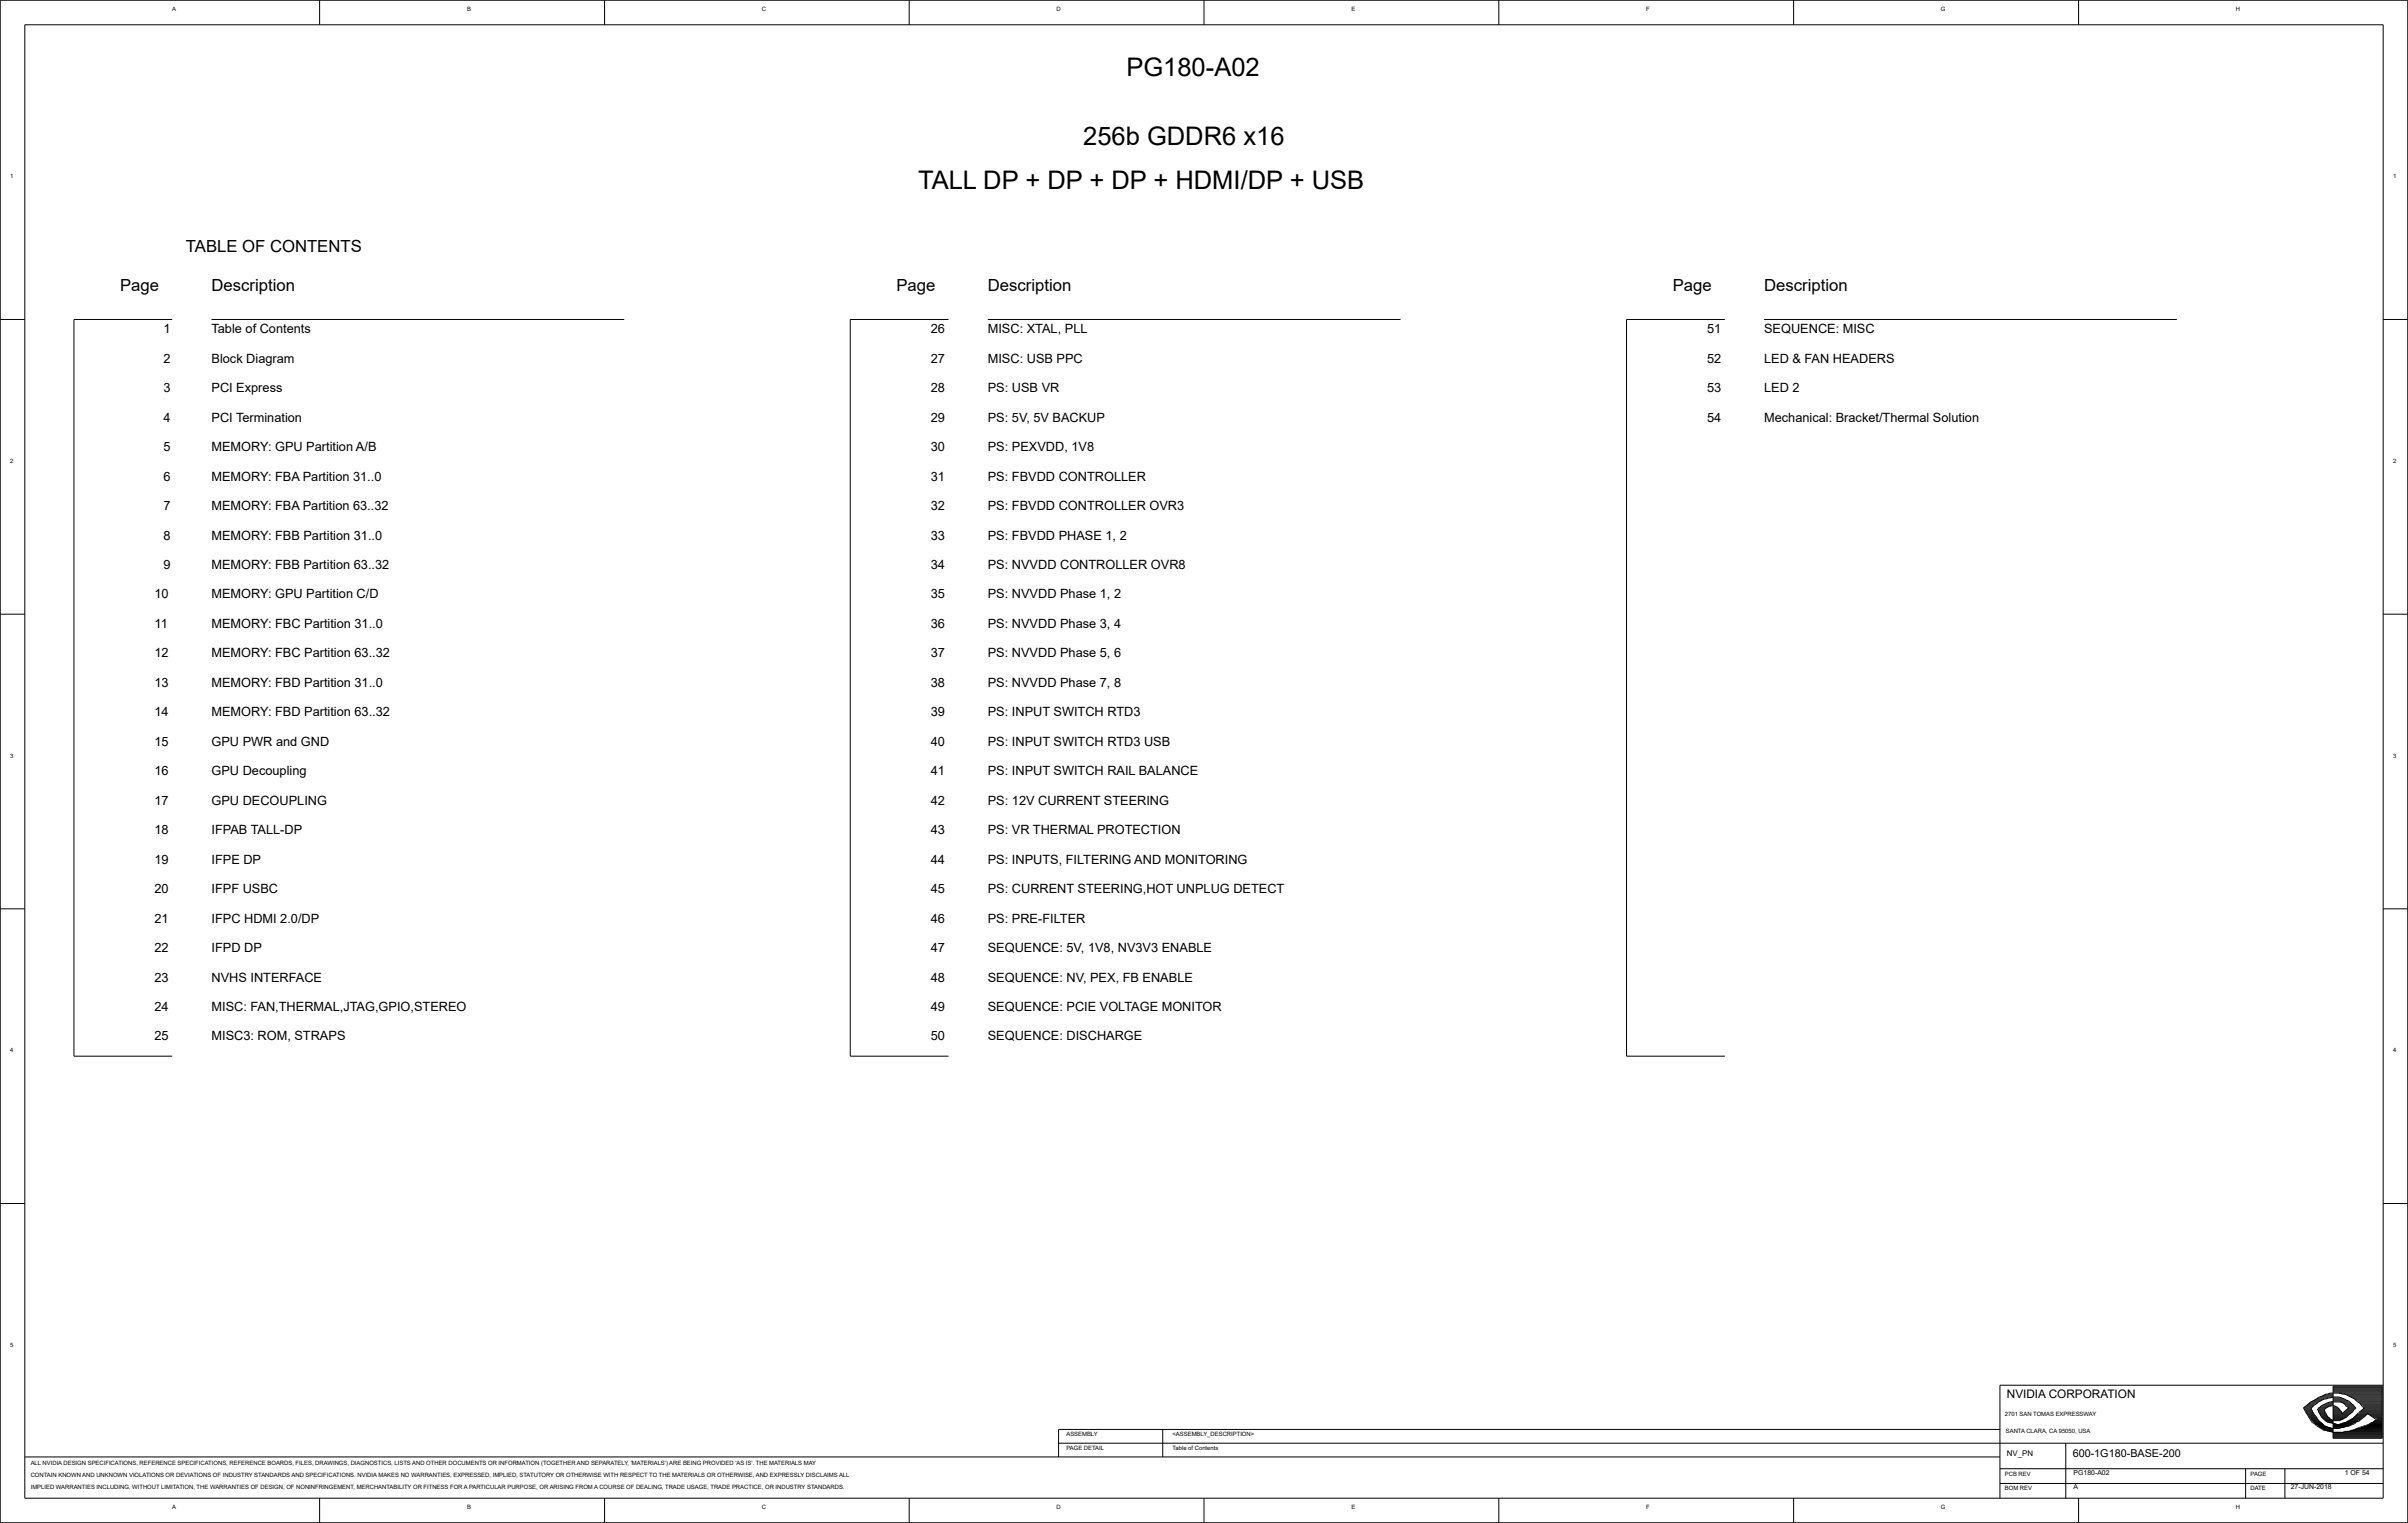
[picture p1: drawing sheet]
<svg xmlns="http://www.w3.org/2000/svg" width="161mm" height="102mm" viewBox="0 0 161 102" stroke-linecap="round" stroke-linejoin="round" font-family="sans-serif">
<defs><g id="words">
<g font-size="1.7">
<text x="75.3" y="5.1">PG180-A02</text>
<text x="72.5" y="9.7">256b GDDR6 x16</text>
<text x="61.4" y="12.6">TALL DP + DP + DP + HDMI/DP + USB</text>
</g>
<g font-size="1.1">
<text x="12.4" y="16.8">TABLE OF CONTENTS</text>
<text x="8" y="19.5">Page</text>
<text x="14.1" y="19.5">Description</text>
<text x="60" y="19.5">Page</text>
<text x="66.1" y="19.5">Description</text>
<text x="111.9" y="19.5">Page</text>
<text x="118" y="19.5">Description</text>
</g>
<g font-size=".9">
<text x="10.9" y="22.3">1</text>
<text x="14.1" y="22.3">Table of Contents</text>
<text x="62.3" y="22.3">26</text>
<text x="66.1" y="22.3">MISC: XTAL, PLL</text>
<text x="114.2" y="22.3">51</text>
<text x="118" y="22.3">SEQUENCE: MISC</text>
<text x="10.9" y="26.2">3</text>
<text x="10.9" y="28.2">4</text>
<text x="10.9" y="24.3">2</text>
<text x="14.1" y="28.2">PCI Termination</text>
<text x="14.1" y="26.2">PCI Express</text>
<text x="14.1" y="24.3">Block Diagram</text>
<text x="62.3" y="26.2">28</text>
<text x="62.3" y="28.2">29</text>
<text x="62.3" y="24.3">27</text>
<text x="66.1" y="24.3">MISC: USB PPC</text>
<text x="66.1" y="26.2">PS: USB VR</text>
<text x="66.1" y="28.2">PS: 5V, 5V BACKUP</text>
<text x="114.2" y="28.2">54</text>
<text x="114.2" y="26.2">53</text>
<text x="114.2" y="24.3">52</text>
<text x="118" y="28.2">Mechanical: Bracket/Thermal Solution</text>
<text x="118" y="24.3">LED &amp; FAN HEADERS</text>
<text x="118" y="26.2">LED 2</text>
<text x="10.9" y="30.2">5</text>
<text x="10.9" y="32.2">6</text>
<text x="10.9" y="34.1">7</text>
<text x="14.1" y="30.2">MEMORY: GPU Partition A/B</text>
<text x="14.1" y="32.2">MEMORY: FBA Partition 31..0</text>
<text x="14.1" y="34.1">MEMORY: FBA Partition 63..32</text>
<text x="62.3" y="30.2">30</text>
<text x="62.3" y="34.1">32</text>
<text x="62.3" y="32.2">31</text>
<text x="66.1" y="32.2">PS: FBVDD CONTROLLER</text>
<text x="66.1" y="34.1">PS: FBVDD CONTROLLER OVR3</text>
<text x="66.1" y="30.2">PS: PEXVDD, 1V8</text>
<text x="10.3" y="40">10</text>
<text x="10.9" y="36.1">8</text>
<text x="10.9" y="38.1">9</text>
<text x="14.1" y="36.1">MEMORY: FBB Partition 31..0</text>
<text x="14.1" y="38.1">MEMORY: FBB Partition 63..32</text>
<text x="14.1" y="40">MEMORY: GPU Partition C/D</text>
<text x="62.3" y="36.1">33</text>
<text x="62.3" y="40">35</text>
<text x="62.3" y="38.1">34</text>
<text x="66.1" y="36.1">PS: FBVDD PHASE 1, 2</text>
<text x="66.1" y="40">PS: NVVDD Phase 1, 2</text>
<text x="66.1" y="38.1">PS: NVVDD CONTROLLER OVR8</text>
<text x="10.3" y="47.9">14</text>
<text x="10.3" y="42">11</text>
<text x="10.3" y="44">12</text>
<text x="10.3" y="46">13</text>
<text x="14.1" y="47.9">MEMORY: FBD Partition 63..32</text>
<text x="14.1" y="42">MEMORY: FBC Partition 31..0</text>
<text x="14.1" y="44">MEMORY: FBC Partition 63..32</text>
<text x="14.1" y="46">MEMORY: FBD Partition 31..0</text>
<text x="62.3" y="46">38</text>
<text x="62.3" y="47.9">39</text>
<text x="62.3" y="44">37</text>
<text x="62.3" y="42">36</text>
<text x="66.1" y="47.9">PS: INPUT SWITCH RTD3</text>
<text x="66.1" y="44">PS: NVVDD Phase 5, 6</text>
<text x="66.1" y="46">PS: NVVDD Phase 7, 8</text>
<text x="66.1" y="42">PS: NVVDD Phase 3, 4</text>
<text x="10.3" y="49.9">15</text>
<text x="10.3" y="51.9">16</text>
<text x="10.3" y="53.9">17</text>
<text x="14.1" y="51.9">GPU Decoupling</text>
<text x="14.1" y="49.9">GPU PWR and GND</text>
<text x="14.1" y="53.9">GPU DECOUPLING</text>
<text x="62.3" y="49.9">40</text>
<text x="62.3" y="51.9">41</text>
<text x="62.3" y="53.9">42</text>
<text x="66.1" y="51.9">PS: INPUT SWITCH RAIL BALANCE</text>
<text x="66.1" y="53.9">PS: 12V CURRENT STEERING</text>
<text x="66.1" y="49.9">PS: INPUT SWITCH RTD3 USB</text>
<text x="10.3" y="55.8">18</text>
<text x="10.3" y="57.8">19</text>
<text x="10.3" y="59.8">20</text>
<text x="14.1" y="59.8">IFPF USBC</text>
<text x="14.1" y="55.8">IFPAB TALL-DP</text>
<text x="14.1" y="57.8">IFPE DP</text>
<text x="62.3" y="59.8">45</text>
<text x="62.3" y="55.8">43</text>
<text x="62.3" y="57.8">44</text>
<text x="66.1" y="55.8">PS: VR THERMAL PROTECTION</text>
<text x="66.1" y="57.8">PS: INPUTS, FILTERING AND MONITORING</text>
<text x="66.1" y="59.8">PS: CURRENT STEERING,HOT UNPLUG DETECT</text>
<text x="10.3" y="61.7">21</text>
<text x="10.3" y="63.7">22</text>
<text x="10.3" y="65.7">23</text>
<text x="14.1" y="63.7">IFPD DP</text>
<text x="14.1" y="61.7">IFPC HDMI 2.0/DP</text>
<text x="14.1" y="65.7">NVHS INTERFACE</text>
<text x="62.3" y="63.7">47</text>
<text x="62.3" y="61.7">46</text>
<text x="62.3" y="65.7">48</text>
<text x="66.1" y="61.7">PS: PRE-FILTER</text>
<text x="66.1" y="63.7">SEQUENCE: 5V, 1V8, NV3V3 ENABLE</text>
<text x="66.1" y="65.7">SEQUENCE: NV, PEX, FB ENABLE</text>
<text x="10.3" y="67.7">24</text>
<text x="10.3" y="69.6">25</text>
<text x="14.1" y="69.6">MISC3: ROM, STRAPS</text>
<text x="14.1" y="67.7">MISC: FAN,THERMAL,JTAG,GPIO,STEREO</text>
<text x="62.3" y="67.7">49</text>
<text x="62.3" y="69.6">50</text>
<text x="66.1" y="67.7">SEQUENCE: PCIE VOLTAGE MONITOR</text>
<text x="66.1" y="69.6">SEQUENCE: DISCHARGE</text>
</g>
<text font-size=".8" x="134.2" y="93.6">NVIDIA CORPORATION</text>
<text font-size=".7" x="138.6" y="97.5">600-1G180-BASE-200</text>
<g font-size=".5">
<text x="134.2" y="97.4">NV_PN</text>
<text x="138.7" y="98.7">PG180-A02</text>
<text x="138.7" y="99.7">A</text>
<text x="153.2" y="99.7">27-JUN-2018</text>
<text x="156.9" y="98.7">1 OF 54</text>
</g>
<g font-size=".4">
<text x="11.5" y=".7">A</text>
<text x="31.2" y=".7">B</text>
<text x="51" y=".7">C</text>
<text x="70.7" y=".7">D</text>
<text x="90.4" y=".7">E</text>
<text x="110.1" y=".7">F</text>
<text x="129.8" y=".7">G</text>
<text x="149.6" y=".7">H</text>
<text x=".7" y="11.9">1</text>
<text x="160.1" y="11.9">1</text>
<text x=".7" y="31">2</text>
<text x="160.1" y="31">2</text>
<text x=".7" y="50.7">3</text>
<text x="160.1" y="50.7">3</text>
<text x=".7" y="70.4">4</text>
<text x="160.1" y="70.4">4</text>
<text x=".7" y="90.1">5</text>
<text x="134.1" y="94.7">2701 SAN TOMAS EXPRESSWAY</text>
<text x="134.2" y="95.9">SANTA CLARA, CA 95050, USA</text>
<text x="160.1" y="90.1">5</text>
<text x="2.1" y="98">ALL NVIDIA DESIGN SPECIFICATIONS, REFERENCE SPECIFICATIONS, REFERENCE BOARDS, FILES, DRAWINGS, DIAGNOSTICS, LISTS AND OTHER DOCUMENTS OR INFORMATION (TOGETHER AND SEPARATELY, 'MATERIALS') ARE BEING PROVIDED 'AS IS'. THE MATERIALS MAY</text>
<text x="2.1" y="98.8">CONTAIN KNOWN AND UNKNOWN VIOLATIONS OR DEVIATIONS OF INDUSTRY STANDARDS AND SPECIFICATIONS. NVIDIA MAKES NO WARRANTIES, EXPRESSED, IMPLIED, STATUTORY OR OTHERWISE WITH RESPECT TO THE MATERIALS OR OTHERWISE, AND EXPRESSLY DISCLAIMS ALL</text>
<text x="2.1" y="99.7">IMPLIED WARRANTIES INCLUDING, WITHOUT LIMITATION, THE WARRANTIES OF DESIGN, OF NONINFRINGEMENT, MERCHANTABILITY OR FITNESS FOR A PARTICULAR PURPOSE, OR ARISING FROM A COURSE OF DEALING, TRADE USAGE, TRADE PRACTICE, OR INDUSTRY STANDARDS.</text>
<text x="11.5" y="101">A</text>
<text x="31.2" y="101">B</text>
<text x="51" y="101">C</text>
<text x="70.7" y="101">D</text>
<text x="71.3" y="97">PAGE DETAIL</text>
<text x="71.3" y="96.1">ASSEMBLY</text>
<text x="78.4" y="96.1">&lt;ASSEMBLY_DESCRIPTION&gt;</text>
<text x="78.4" y="97">Table of Contents</text>
<text x="90.4" y="101">E</text>
<text x="110.1" y="101">F</text>
<text x="129.8" y="101">G</text>
<text x="134.1" y="98.7">PCB REV</text>
<text x="134.1" y="99.7">BOM REV</text>
<text x="149.6" y="101">H</text>
<text x="150.5" y="99.7">DATE</text>
<text x="150.5" y="98.7">PAGE</text>
</g>
</g></defs>
<g fill="none" stroke="#000" stroke-width=".07">
<path d="M0 0h161.1v101.9h-161.1zM1.7 1.7h157.7v98.6h-157.7zM21.4 0v1.7M40.4 0v1.7M60.8 0v1.7M80.5 0v1.7M100.3 0v1.7M120 0v1.7M139 0v1.7M0 21.4h1.7M11.5 21.4h-6.6v49.3h6.6M14.1 21.4h27.7"/>
<path d="M63.4 21.4h-6.5v49.3h6.5M66.1 21.4h27.6M115.4 21.4h-6.6v49.3h6.6M118 21.4h27.6M159.4 21.4h1.7M0 41.1h1.7M159.4 41.1h1.7M0 60.8h1.7M159.4 60.8h1.7M0 80.5h1.7M1.7 97.5h132.1M70.8 96.6h88.6"/>
<path d="M77.8 95.7v1.8M133.8 99.3h25.6M133.8 95.7h-63v1.8M133.8 98.3h25.6M138.2 96.6v3.7M150.2 98.3v2M152.8 98.3v2M154.1 94.2h.5v.1h-.4M154.2 94.3h.4M154.2 94.4h.5v.1h-.5M154.2 94.1h.5M154.3 94.1h.4"/>
<path d="M154.3 94.5h.4M154.3 94.6h.4M154.4 94h.4M154.4 94.7h.4M154.4 94.7h.5M154.4 93.9h.5M154.4 94.8h.5M154.5 94.9h.4M154.5 93.9h.5M154.6 95h.5M154.6 94.9h.4M154.6 93.8h.5"/>
<path d="M154.6 95.1h.5M154.7 95.1h.4M154.7 93.8h.5M154.7 95.2h.6M154.8 95.3h.5M154.8 93.7h.5M154.9 95.3h.5M154.9 93.6h.7M155 94.3h.5M155 93.6h.9M155 95.4h.5M155.1 94.3v.2h.4"/>
<path d="M155.1 95.5h.6M155.1 94.4h.4M155.1 95.5h.8M155.1 94.5h.4M155.1 94.6h.5M155.2 94.1h.5M155.2 93.5h1.3M155.2 94.7h.4M155.3 95.6h1.2M155.3 94.7h.4v.1M155.3 94.8h.4M155.3 94.1h.9"/>
<path d="M155.3 94.9h.5M155.3 93.4h.8M155.4 94.9h.5M155.4 95.7h.7M155.5 95.7h.6M155.5 95h.5M155.5 94h.6M155.5 93.4h.6M155.5 95.1h1M155.6 93.3h.5M155.6 94.2h-.5v.1h.4M155.6 93.9h.5"/>
<path d="M155.7 95.1h.4M155.7 95.8h.4M155.7 95.2h.4M155.7 93.9h.4M155.9 93.2h3.5M155.9 93.8h1.2M156.1 95.9h3.3M156.1 95.3h.1M156.1 95.3h1.2M156.1 95h.6M156.1 94.3h.4v.1M156.1 94.3h.4"/>
<path d="M156.1 94.2h.3M156.1 95.5h.9M156.1 95.5h.7M156.1 94.9h.7M156.1 94.4h.5M156.1 94.1h.2M156.1 93.6h.8M156.1 93.6h.6M156.1 94.5h.6v.1M156.1 94.9h.8M156.1 94.7h.9M156.1 94.5h.5"/>
<path d="M156.1 94.8h.9M156.1 94.7h1M156.1 93.1h3.3M156.1 92.8h3.3M156.1 93.2h3.3M156.1 93h3.3M156.1 92.9h3.3M156.1 95.4h1.1M156.1 93.8h.9M156.1 93.7h.8M156.1 96.2h3.3M156.1 96.1h3.3"/>
<path d="M156.1 96h3.3M156.1 94.6h1.1M156.1 92.8h3.3v3.4h-3.3zM156.6 95.3h.8M156.7 93.3h2.7M156.7 94.5h.6M156.7 93.9h.5M156.8 95.2h.8M156.8 93.9h.5M156.9 95.8h2.5M156.9 94.5h.5M156.9 94.4h.5"/>
<path d="M156.9 94h.5v.1h-.4M157 95.1h.8M157 94.3h.4M157 93.4h2.4M157 94.1h.5M157.1 94.2h.5v.1h-.6M157.1 95.1h.7M157.1 93.4h2.3M157.2 95.7h2.2M157.2 95h.7M157.2 93.5h2.2M157.3 94.9h.7"/>
<path d="M157.4 93.6h2M157.4 94.9h.6M157.5 93.6h1.9M157.5 94.8h.7M157.5 95.7h1.9M157.6 94.7h.6M157.6 93.7h1.8M157.6 94.7h.7M157.7 95.6h1.7M157.7 93.8h1.7M157.8 93.8h1.6M157.8 94.6h1.6"/>
<path d="M157.8 94.5h1.6M157.8 93.9h1.6M157.9 95.5h1.5M157.9 94.5h1.5M157.9 93.9h1.5M158 94.4h1.4M158 94h1.4M158 94.3h1.4M158 94.1h1.4M158.1 94.3h1.3M158.1 95.5h1.3M158.1 94.1h1.3"/>
<path d="M158.2 94.2h1.2M158.3 95.4h1.1M158.4 95.3h1M158.5 94.7h.9M158.6 95.3h.8M158.6 94.7h.8M158.6 95.2h.8M158.7 94.8h.7M158.8 95.1h.6M158.8 94.9h.6M159 95h.4M159 94.9h.4"/>
<path d="M159.4 92.7h-25.6v7.6M159.4 80.5h1.7M21.4 100.3v1.6M40.4 100.3v1.6M60.8 100.3v1.6M80.5 100.3v1.6M100.3 100.3v1.6M120 100.3v1.6M139 100.3v1.6"/>
</g>
<g fill="#000" stroke="#000" stroke-width=".07">
<path d="M154.2 94.5l.2 .2zM154.1 94.2l.1 .3zM154.4 94.7v.1zM154.1 94.2l.3-.3zM154.4 94.8l.2 .2zM154.6 93.8l-.2 .1zM154.6 95v.1zM154.6 94.2l.1-.1zM154.6 95.1l.1 .1zM154.7 95.2l.1 .1zM154.6 94.3l.1 .1zM154.8 94l-.1 .1z"/>
<path d="M154.6 93.8h.1zM154.8 95.3l.1 .1zM154.7 94.5l.1 .2zM154.8 94l.1-.1zM154.8 94.7h.1zM154.7 93.8l.2-.2zM154.9 95.4l.2 .1zM155.1 93.8l-.2 .1zM154.9 94.7l.1 .2zM154.9 93.6h.2zM155.1 94.3h-.1zM155 94.9l.1 .2z"/>
<path d="M155.1 93.8l.2-.1zM155.1 95.1l.2 .1zM155.1 93.6v-.1zM155.1 95.5l.2 .1zM155.1 94.5l.2 .3zM155.3 95.6v.1zM155.3 94.8l.2 .2zM155.1 94.2l.2-.1zM155.1 93.5l.2-.1zM155.3 95.7h.2zM155.3 93.7l.2-.1zM155.3 94.1l.1-.1z"/>
<path d="M155.3 93.4h.2zM155.5 95v.1zM155.5 95.4l.1 .1zM155.3 95.2l.2 .2zM155.5 94.3l.1-.1zM155.5 95.1l.2 .1zM155.4 94l.1-.1zM155.5 94.3v.2zM155.5 94.5l.1 .1zM155.5 93.4l.1-.1zM155.6 95.7l.1 .1zM155.6 93.6h.1z"/>
<path d="M155.6 94.2l.3-.1zM155.5 93.9h.2zM155.6 94.6l.1 .1zM155.7 94.8l.1 .1zM155.7 93.3l.2-.1zM155.9 95.8l.2 .1zM155.9 95.2l.2 .1zM155.7 93.9l.2-.1zM155.9 93.6l.2-.1zM155.8 94.9h.1zM155.9 94.9v.1zM155.9 95.5l.1 .1z"/>
<path d="M155.9 95l.2 .1zM156.2 94.1h.1zM156.2 95.3h.1zM156.3 94.1l.1 .1zM156.5 95.6l.2-.1zM156.4 94.2l.1 .1zM156.6 95l-.1 .1zM156.6 93.2l.1 .1zM156.5 95.3h.1zM156.5 93.5l.2 .1zM156.6 94.4l.1 .1zM156.6 93.8l.1 .1z"/>
<path d="M156.7 95.3l.1-.1zM156.8 95.5h.1zM156.7 93.6h.1zM156.7 95l.1-.1zM156.9 93.3l.1 .1zM156.7 95.9l.2-.1zM156.7 93.9h.2zM156.9 93.9v.2zM156.9 94.9h-.1zM156.9 93.6v.1zM156.9 93.7l.2 .1zM156.9 94.9l.1-.1z"/>
<path d="M157 93.4h.1zM157 95.1l-.1 .1zM157 95.5l.2-.1zM157 95.1h.1zM156.9 94.1l.2 .1zM157.1 94.7l-.1 .1zM156.7 94.6l.4-.4zM157.2 95.4l.2-.1zM157.1 93.8h.1zM157.2 93.8v.1zM157.2 93.9h.1zM157.4 93.6h.1z"/>
<path d="M157.1 95.1l.3-.2zM157.3 93.9l.1 .1zM157.4 94.3v.2zM157.1 94.7l.3-.2zM157.1 93.4l.3 .2zM157.4 94.1h.1zM157.5 94.3h-.1zM157.5 93.6l.1 .2zM157.1 95.8l.4-.1zM157.6 95.1l-.1 .2zM157.4 95.3h.1zM157.6 94.7l-.2 .2z"/>
<path d="M157.5 94.1l.1 .1zM157.6 93.8h.1zM157.7 93.8l.1 .1zM157.8 94.5l-.2 .2zM157.8 95.1l.1-.1zM157.5 95.7l.3-.2zM157.8 93.9l.2 .2zM157.9 95l.3-.2zM158 94.1l.2 .1zM157.8 95.5h.2zM158.2 94.8l.2-.2zM157.8 94.5l.4-.3z"/>
<path d="M158 95.5l.2-.1zM158.4 94.6l.1 .1zM158.2 95.4l.2-.1zM158.5 94.7l.5 .3zM158.4 95.3l.2-.1zM158.7 95.2l.2-.1zM159 95l-.1 .1z"/>
</g>
<use href="#words"/>
</svg>
